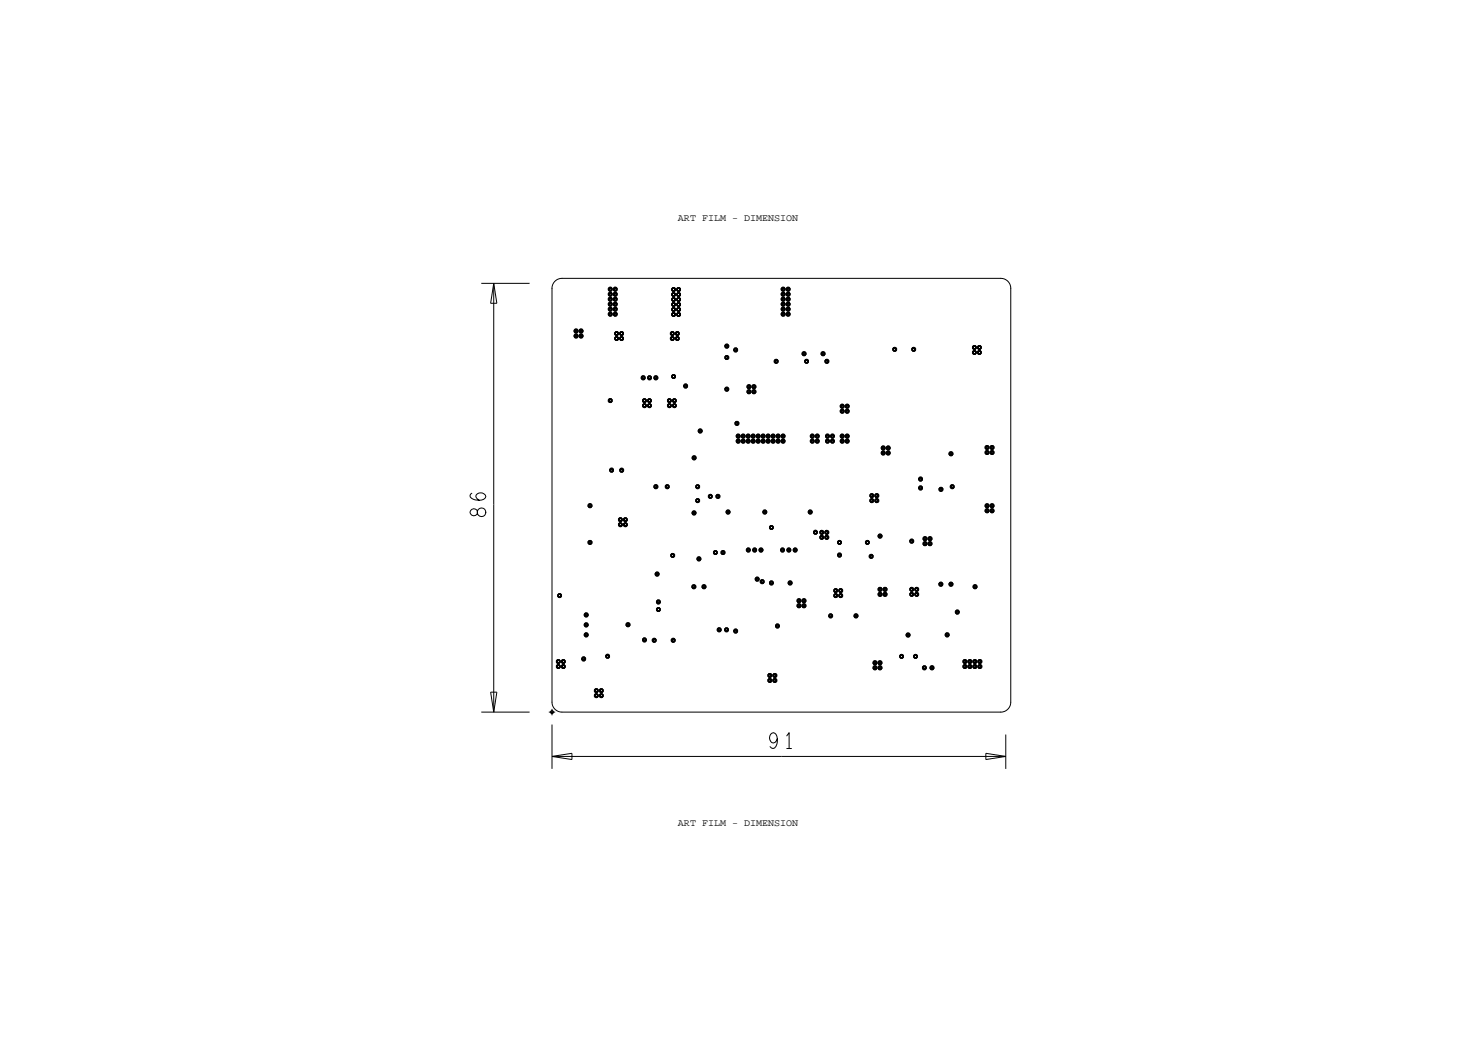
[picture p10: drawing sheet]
<svg xmlns="http://www.w3.org/2000/svg" width="297mm" height="210mm" viewBox="0 0 297 210" stroke-linecap="round" stroke-linejoin="round" font-family="sans-serif">
<defs><g id="words">
<g font-size="2">
<text x="136" y="44.3">ART FILM - DIMENSION</text>
<text x="136" y="165.7">ART FILM - DIMENSION</text>
</g>
</g></defs>
<!-- layer: Board Outline -->
<path d="M96.5 56.8h9.7M99 56.8l.6 4h-1.2zM99 56.8v86M111.3 56.4l.6-.4 .8-.2h88a2 2 0 0 1 2 2v83a2 2 0 0 1-2 2h-88a2 2 0 0 1-2-2v-83l.1-.7zM98.4 138.8h1.2l-.6 4zM96.5 142.8h9.7M110.7 151.7h91M110.7 145.3v8.9M110.7 151.7l4-.6v1.2zM197.7 151.1l4 .6-4 .6zM201.7 147.3v6.9" fill="none" stroke="#000" stroke-width=".2"/>
<!-- layer: Nets -->
<g fill="none" stroke="#000" stroke-width=".2">
<path d="M122.2 59.8h.4v.4h-.4zM122.2 58.8h.4v.4h-.4zM122.2 57.8h.4v.4h-.4zM123.2 59.8h.4v.4h-.4zM123.2 58.8h.4v.4h-.4zM123.2 57.8h.4v.4h-.4zM134.9 58.9h.4v.3h-.4zM134.9 57.9h.4v.3h-.4zM134.9 59.9h.4v.3h-.4zM135.9 58.9h.4v.3h-.4zM135.9 57.9h.4v.3h-.4zM135.9 59.9h.4v.3h-.4z"/>
<path d="M156.9 59.8h.3v.4h-.3zM156.9 57.8h.3v.4h-.3zM156.9 58.8h.3v.4h-.3zM157.9 59.8h.3v.4h-.3zM157.9 57.8h.3v.4h-.3zM157.9 58.8h.3v.4h-.3zM115.3 67.2h.4v.4h-.4zM115.3 66.2h.4v.4h-.4zM116.3 67.2h.4v.4h-.4zM116.3 66.2h.4v.4h-.4zM122.2 60.8h.4v.4h-.4zM122.2 61.8h.4v.4h-.4z"/>
<path d="M122.2 62.8h.4v.4h-.4zM123.2 60.8h.4v.4h-.4zM123.2 61.8h.4v.4h-.4zM123.2 62.8h.4v.4h-.4zM123.5 67.7h.3v.4h-.3zM123.5 66.7h.3v.4h-.3zM124.5 67.7h.3v.4h-.3zM124.5 66.7h.3v.4h-.3zM128.8 75.6h.4v.3h-.4zM130.1 75.6h.3v.3h-.3zM131.3 75.6h.4v.3h-.4zM134.6 67.7h.4v.4h-.4z"/>
<path d="M134.6 66.7h.4v.4h-.4zM134.9 60.9h.4v.3h-.4zM134.9 61.9h.4v.3h-.4zM134.9 62.9h.4v.3h-.4zM134.9 75.3h.4v.4h-.4zM135.6 67.7h.4v.4h-.4zM135.6 66.7h.4v.4h-.4zM135.9 60.9h.4v.3h-.4zM135.9 61.9h.4v.3h-.4zM135.9 62.9h.4v.3h-.4zM137.3 77.3h.4v.3h-.4zM145.6 69.3h.3v.3h-.3z"/>
<path d="M145.6 71.5h.3v.4h-.3zM145.6 77.9h.3v.3h-.3zM147.3 70h.4v.4h-.4zM150 77.4h.4v.3h-.4zM150 78.4h.4v.3h-.4zM151 77.4h.4v.3h-.4zM151 78.4h.4v.3h-.4zM155.5 72.3h.3v.3h-.3zM156.9 60.8h.3v.4h-.3zM156.9 61.8h.3v.4h-.3zM156.9 62.8h.3v.4h-.3zM157.9 60.8h.3v.4h-.3z"/>
<path d="M157.9 61.8h.3v.4h-.3zM157.9 62.8h.3v.4h-.3zM161.1 70.8h.3v.3h-.3zM161.6 72.3h.3v.3h-.3zM164.9 70.8h.3v.3h-.3zM165.6 72.3h.4v.3h-.4zM179.2 69.9h.4v.3h-.4zM183 69.9h.4v.3h-.4zM195.2 69.5h.4v.4h-.4zM195.2 70.5h.4v.4h-.4zM196.2 69.5h.4v.4h-.4zM196.2 70.5h.4v.4h-.4z"/>
<path d="M122.2 80.2h.4v.3h-.4zM122.5 94.1h.3v.4h-.3zM124.5 94.1h.4v.4h-.4zM129.1 80.2h.3v.3h-.3zM129.1 81.2h.3v.3h-.3zM130.1 80.2h.3v.3h-.3zM130.1 81.2h.3v.3h-.3zM131.3 97.4h.4v.4h-.4zM133.6 97.4h.4v.4h-.4zM134.1 80.2h.3v.3h-.3zM134.1 81.2h.3v.3h-.3zM135.1 80.2h.3v.3h-.3z"/>
<path d="M135.1 81.2h.3v.3h-.3zM139 91.7h.4v.3h-.4zM139.7 97.4h.4v.4h-.4zM140.2 86.3h.4v.3h-.4zM142.3 99.4h.3v.3h-.3zM143.8 99.4h.4v.3h-.4zM147.6 84.7h.4v.4h-.4zM147.8 87.3h.4v.3h-.4zM147.8 88.3h.4v.3h-.4zM148.8 87.3h.4v.3h-.4zM148.8 88.3h.4v.3h-.4zM149.8 87.3h.4v.3h-.4z"/>
<path d="M149.8 88.3h.4v.3h-.4zM150.8 87.3h.4v.3h-.4zM150.8 88.3h.4v.3h-.4zM151.8 87.3h.4v.3h-.4zM151.8 88.3h.4v.3h-.4zM152.8 87.3h.4v.3h-.4zM152.8 88.3h.4v.3h-.4zM153.8 87.3h.4v.3h-.4zM153.8 88.3h.4v.3h-.4zM154.8 87.3h.4v.3h-.4zM154.8 88.3h.4v.3h-.4zM155.8 87.3h.4v.3h-.4z"/>
<path d="M155.8 88.3h.4v.3h-.4zM156.8 87.3h.4v.3h-.4zM156.8 88.3h.4v.3h-.4zM162.7 87.3h.4v.3h-.4zM162.7 88.3h.4v.3h-.4zM163.7 87.3h.4v.3h-.4zM163.7 88.3h.4v.3h-.4zM165.8 87.3h.3v.3h-.3zM165.8 88.3h.3v.3h-.3zM166.8 87.3h.3v.3h-.3zM166.8 88.3h.3v.3h-.3zM168.7 81.3h.4v.3h-.4z"/>
<path d="M168.7 82.3h.4v.3h-.4zM168.7 87.3h.4v.3h-.4zM168.7 88.3h.4v.3h-.4zM169.7 81.3h.4v.3h-.4zM169.7 82.3h.4v.3h-.4zM169.7 87.3h.4v.3h-.4zM169.7 88.3h.4v.3h-.4zM174.6 99.2h.4v.4h-.4zM175.6 99.2h.4v.4h-.4zM176.9 89.7h.4v.3h-.4zM176.9 90.7h.4v.3h-.4zM177.9 89.7h.4v.3h-.4z"/>
<path d="M177.9 90.7h.4v.3h-.4zM184.4 97.7h.4v.3h-.4zM184.4 95.9h.4v.4h-.4zM188.5 98h.4v.3h-.4zM190.5 90.8h.4v.4h-.4zM190.8 97.4h.3v.4h-.3zM197.8 89.6h.3v.3h-.3zM197.8 90.6h.3v.3h-.3zM198.8 89.6h.3v.3h-.3zM198.8 90.6h.3v.3h-.3zM112 119.3h.4v.3h-.4zM118.1 101.3h.4v.3h-.4z"/>
<path d="M118.1 108.6h.4v.4h-.4zM124.2 105.1h.4v.3h-.4zM124.2 104.1h.4v.3h-.4zM125.2 105.1h.4v.3h-.4zM125.2 104.1h.4v.3h-.4zM131.6 115h.4v.3h-.4zM134.7 111.2h.4v.4h-.4zM139 117.5h.3v.4h-.3zM139 102.7h.4v.4h-.4zM139.7 100.2h.4v.4h-.4zM140 111.9h.3v.4h-.3zM141 117.5h.4v.4h-.4z"/>
<path d="M143.3 110.7h.4v.3h-.4zM144.8 110.7h.4v.3h-.4zM145.8 102.5h.4v.4h-.4zM149.9 110.1h.4v.4h-.4zM151.2 110.1h.3v.4h-.3zM151.7 116h.3v.3h-.3zM152.4 110.1h.4v.4h-.4zM152.7 116.5h.3v.3h-.3zM153.2 102.5h.4v.4h-.4zM154.5 105.6h.4v.4h-.4zM154.5 116.7h.4v.4h-.4zM156.7 110.1h.4v.4h-.4z"/>
<path d="M158 110.1h.4v.4h-.4zM158.3 116.7h.3v.4h-.3zM159.3 110.1h.4v.4h-.4zM162.3 102.5h.4v.4h-.4zM163.3 106.6h.4v.3h-.4zM164.6 106.6h.4v.3h-.4zM164.6 107.6h.4v.3h-.4zM165.6 106.6h.4v.3h-.4zM165.6 107.6h.4v.3h-.4zM167.4 119.3h.4v.3h-.4zM167.4 118.3h.4v.3h-.4zM168.2 111.2h.3v.3h-.3z"/>
<path d="M168.2 108.6h.3v.4h-.3zM168.4 119.3h.4v.3h-.4zM168.4 118.3h.4v.3h-.4zM173.8 108.6h.3v.4h-.3zM174.5 111.4h.4v.4h-.4zM174.6 100.2h.4v.4h-.4zM175.6 100.2h.4v.4h-.4zM176.3 107.4h.4v.3h-.4zM176.3 119h.4v.4h-.4zM176.3 118h.4v.4h-.4zM177.3 119h.4v.4h-.4zM177.3 118h.4v.4h-.4z"/>
<path d="M182.6 119h.4v.4h-.4zM182.6 118h.4v.4h-.4zM182.6 108.4h.4v.3h-.4zM183.6 119h.4v.4h-.4zM183.6 118h.4v.4h-.4zM185.3 107.9h.4v.3h-.4zM185.3 108.9h.4v.3h-.4zM186.3 107.9h.4v.3h-.4zM186.3 108.9h.4v.3h-.4zM188.5 117h.4v.3h-.4zM190.5 117h.4v.3h-.4zM195.3 117.5h.4v.4h-.4z"/>
<path d="M197.8 101.3h.3v.3h-.3zM197.8 102.3h.3v.3h-.3zM198.8 101.3h.3v.3h-.3zM198.8 102.3h.3v.3h-.3zM111.8 132.5h.4v.4h-.4zM111.8 133.5h.4v.4h-.4zM112.8 133.5h.4v.4h-.4zM112.8 132.5h.4v.4h-.4zM116.9 132h.3v.3h-.3zM117.4 123.2h.3v.3h-.3zM117.4 125.2h.3v.3h-.3zM117.4 127.2h.3v.3h-.3z"/>
<path d="M119.4 139.4h.4v.3h-.4zM119.4 138.4h.4v.3h-.4zM120.4 139.4h.4v.3h-.4zM120.4 138.4h.4v.3h-.4zM121.7 131.5h.3v.3h-.3zM125.8 125.1h.3v.4h-.3zM129.1 128.2h.3v.3h-.3zM131 128.3h.4v.3h-.4zM131.8 120.6h.4v.3h-.4zM131.8 122.1h.4v.3h-.4zM134.8 128.3h.4v.3h-.4zM144 126.1h.4v.4h-.4z"/>
<path d="M145.5 126.1h.4v.4h-.4zM147.3 126.4h.4v.3h-.4zM154.2 135.3h.4v.4h-.4zM154.2 136.3h.4v.4h-.4zM155.2 135.3h.4v.4h-.4zM155.2 136.3h.4v.4h-.4zM155.7 125.4h.4v.3h-.4zM160 120.3h.4v.4h-.4zM160 121.3h.4v.4h-.4zM161 120.3h.4v.4h-.4zM161 121.3h.4v.4h-.4zM166.4 123.4h.4v.3h-.4z"/>
<path d="M171.5 123.4h.3v.3h-.3zM175.3 132.8h.4v.3h-.4zM175.3 133.8h.4v.3h-.4zM176.3 132.8h.4v.3h-.4zM176.3 133.8h.4v.3h-.4zM180.6 131.5h.4v.3h-.4zM181.9 127.2h.4v.3h-.4zM183.4 131.5h.4v.3h-.4zM185.2 133.8h.4v.3h-.4zM186.7 133.8h.4v.3h-.4zM189.8 127.2h.3v.3h-.3zM191.8 122.6h.4v.3h-.4z"/>
<path d="M193.3 133.5h.4v.4h-.4zM193.3 132.5h.4v.4h-.4zM194.3 133.5h.4v.4h-.4zM194.3 132.5h.4v.4h-.4zM195.3 133.5h.4v.4h-.4zM195.3 132.5h.4v.4h-.4zM196.3 133.5h.4v.4h-.4zM196.3 132.5h.4v.4h-.4z"/>
<circle cx="122.4" cy="59" r=".4"/>
<circle cx="122.4" cy="58" r=".4"/>
<circle cx="123.4" cy="59" r=".4"/>
<circle cx="123.4" cy="58" r=".4"/>
<circle cx="135.1" cy="58.1" r=".4"/>
<circle cx="135.1" cy="59.1" r=".4"/>
<circle cx="136.1" cy="58.1" r=".4"/>
<circle cx="136.1" cy="59.1" r=".4"/>
<circle cx="157" cy="59" r=".4"/>
<circle cx="157" cy="58" r=".4"/>
<circle cx="158" cy="59" r=".4"/>
<circle cx="158" cy="58" r=".4"/>
<circle cx="115.5" cy="67.4" r=".4"/>
<circle cx="115.5" cy="66.4" r=".4"/>
<circle cx="116.5" cy="67.4" r=".4"/>
<circle cx="116.5" cy="66.4" r=".4"/>
<circle cx="122.4" cy="60" r=".4"/>
<circle cx="122.4" cy="61" r=".4"/>
<circle cx="122.4" cy="62" r=".4"/>
<circle cx="122.4" cy="63" r=".4"/>
<circle cx="123.4" cy="61" r=".4"/>
<circle cx="123.4" cy="60" r=".4"/>
<circle cx="123.4" cy="63" r=".4"/>
<circle cx="123.4" cy="62" r=".4"/>
<circle cx="123.6" cy="66.9" r=".4"/>
<circle cx="123.6" cy="67.9" r=".4"/>
<circle cx="124.6" cy="66.9" r=".4"/>
<circle cx="124.6" cy="67.9" r=".4"/>
<circle cx="129" cy="75.8" r=".4"/>
<circle cx="130.3" cy="75.8" r=".4"/>
<circle cx="131.5" cy="75.8" r=".4"/>
<circle cx="134.8" cy="66.9" r=".4"/>
<circle cx="134.8" cy="67.9" r=".4"/>
<circle cx="135.1" cy="61.1" r=".4"/>
<circle cx="135.1" cy="60.1" r=".4"/>
<circle cx="135.1" cy="63.1" r=".4"/>
<circle cx="135.1" cy="75.5" r=".4"/>
<circle cx="135.1" cy="62.1" r=".4"/>
<circle cx="135.8" cy="66.9" r=".4"/>
<circle cx="135.8" cy="67.9" r=".4"/>
<circle cx="136.1" cy="61.1" r=".4"/>
<circle cx="136.1" cy="60.1" r=".4"/>
<circle cx="136.1" cy="63.1" r=".4"/>
<circle cx="136.1" cy="62.1" r=".4"/>
<circle cx="137.5" cy="77.4" r=".4"/>
<circle cx="145.7" cy="69.4" r=".4"/>
<circle cx="145.7" cy="78.1" r=".4"/>
<circle cx="145.7" cy="71.7" r=".4"/>
<circle cx="147.5" cy="70.2" r=".4"/>
<circle cx="150.2" cy="77.6" r=".4"/>
<circle cx="150.2" cy="78.6" r=".4"/>
<circle cx="151.2" cy="77.6" r=".4"/>
<circle cx="151.2" cy="78.6" r=".4"/>
<circle cx="155.7" cy="72.5" r=".4"/>
<circle cx="157" cy="61" r=".4"/>
<circle cx="157" cy="63" r=".4"/>
<circle cx="157" cy="60" r=".4"/>
<circle cx="157" cy="62" r=".4"/>
<circle cx="158" cy="61" r=".4"/>
<circle cx="158" cy="63" r=".4"/>
<circle cx="158" cy="60" r=".4"/>
<circle cx="158" cy="62" r=".4"/>
<circle cx="161.2" cy="71" r=".4"/>
<circle cx="161.7" cy="72.5" r=".4"/>
<circle cx="165.1" cy="71" r=".4"/>
<circle cx="165.8" cy="72.5" r=".4"/>
<circle cx="179.4" cy="70.1" r=".4"/>
<circle cx="183.2" cy="70.1" r=".4"/>
<circle cx="195.4" cy="69.7" r=".4"/>
<circle cx="195.4" cy="70.7" r=".4"/>
<circle cx="196.4" cy="69.7" r=".4"/>
<circle cx="196.4" cy="70.7" r=".4"/>
<circle cx="122.4" cy="80.3" r=".4"/>
<circle cx="122.6" cy="94.3" r=".4"/>
<circle cx="124.7" cy="94.3" r=".4"/>
<circle cx="129.2" cy="81.4" r=".4"/>
<circle cx="129.2" cy="80.4" r=".4"/>
<circle cx="130.2" cy="81.4" r=".4"/>
<circle cx="130.2" cy="80.4" r=".4"/>
<circle cx="131.5" cy="97.6" r=".4"/>
<circle cx="133.8" cy="97.6" r=".4"/>
<circle cx="134.2" cy="81.4" r=".4"/>
<circle cx="134.2" cy="80.4" r=".4"/>
<circle cx="135.2" cy="80.4" r=".4"/>
<circle cx="135.2" cy="81.4" r=".4"/>
<circle cx="139.2" cy="91.8" r=".4"/>
<circle cx="139.9" cy="97.6" r=".4"/>
<circle cx="140.4" cy="86.4" r=".4"/>
<circle cx="142.4" cy="99.6" r=".4"/>
<circle cx="144" cy="99.6" r=".4"/>
<circle cx="147.8" cy="84.9" r=".4"/>
<circle cx="148" cy="88.5" r=".4"/>
<circle cx="148" cy="87.5" r=".4"/>
<circle cx="149" cy="87.5" r=".4"/>
<circle cx="149" cy="88.5" r=".4"/>
<circle cx="150" cy="87.5" r=".4"/>
<circle cx="150" cy="88.5" r=".4"/>
<circle cx="151" cy="87.5" r=".4"/>
<circle cx="151" cy="88.5" r=".4"/>
<circle cx="152" cy="88.5" r=".4"/>
<circle cx="152" cy="87.5" r=".4"/>
<circle cx="153" cy="88.5" r=".4"/>
<circle cx="153" cy="87.5" r=".4"/>
<circle cx="154" cy="87.5" r=".4"/>
<circle cx="154" cy="88.5" r=".4"/>
<circle cx="155" cy="87.5" r=".4"/>
<circle cx="155" cy="88.5" r=".4"/>
<circle cx="156" cy="87.5" r=".4"/>
<circle cx="156" cy="88.5" r=".4"/>
<circle cx="157" cy="87.5" r=".4"/>
<circle cx="157" cy="88.5" r=".4"/>
<circle cx="162.9" cy="88.5" r=".4"/>
<circle cx="162.9" cy="87.5" r=".4"/>
<circle cx="163.9" cy="87.5" r=".4"/>
<circle cx="163.9" cy="88.5" r=".4"/>
<circle cx="165.9" cy="88.5" r=".4"/>
<circle cx="165.9" cy="87.5" r=".4"/>
<circle cx="166.9" cy="88.5" r=".4"/>
<circle cx="166.9" cy="87.5" r=".4"/>
<circle cx="168.9" cy="82.5" r=".4"/>
<circle cx="168.9" cy="88.5" r=".4"/>
<circle cx="168.9" cy="81.5" r=".4"/>
<circle cx="168.9" cy="87.5" r=".4"/>
<circle cx="169.9" cy="82.5" r=".4"/>
<circle cx="169.9" cy="88.5" r=".4"/>
<circle cx="169.9" cy="87.5" r=".4"/>
<circle cx="169.9" cy="81.5" r=".4"/>
<circle cx="174.8" cy="99.4" r=".4"/>
<circle cx="175.8" cy="99.4" r=".4"/>
<circle cx="177.1" cy="90.9" r=".4"/>
<circle cx="177.1" cy="89.9" r=".4"/>
<circle cx="178.1" cy="89.9" r=".4"/>
<circle cx="178.1" cy="90.9" r=".4"/>
<circle cx="184.6" cy="96.1" r=".4"/>
<circle cx="184.6" cy="97.9" r=".4"/>
<circle cx="188.7" cy="98.2" r=".4"/>
<circle cx="190.7" cy="91" r=".4"/>
<circle cx="191" cy="97.6" r=".4"/>
<circle cx="197.9" cy="89.8" r=".4"/>
<circle cx="197.9" cy="90.8" r=".4"/>
<circle cx="198.9" cy="89.8" r=".4"/>
<circle cx="198.9" cy="90.8" r=".4"/>
<circle cx="112.2" cy="119.5" r=".4"/>
<circle cx="118.3" cy="101.4" r=".4"/>
<circle cx="118.3" cy="108.8" r=".4"/>
<circle cx="124.4" cy="105.2" r=".4"/>
<circle cx="124.4" cy="104.2" r=".4"/>
<circle cx="125.4" cy="104.2" r=".4"/>
<circle cx="125.4" cy="105.2" r=".4"/>
<circle cx="131.8" cy="115.1" r=".4"/>
<circle cx="134.9" cy="111.4" r=".4"/>
<circle cx="139.1" cy="117.7" r=".4"/>
<circle cx="139.2" cy="102.9" r=".4"/>
<circle cx="139.9" cy="100.4" r=".4"/>
<circle cx="140.2" cy="112.1" r=".4"/>
<circle cx="141.2" cy="117.7" r=".4"/>
<circle cx="143.5" cy="110.8" r=".4"/>
<circle cx="145" cy="110.8" r=".4"/>
<circle cx="146" cy="102.7" r=".4"/>
<circle cx="150.1" cy="110.3" r=".4"/>
<circle cx="151.3" cy="110.3" r=".4"/>
<circle cx="151.8" cy="116.2" r=".4"/>
<circle cx="152.6" cy="110.3" r=".4"/>
<circle cx="152.8" cy="116.7" r=".4"/>
<circle cx="153.4" cy="102.7" r=".4"/>
<circle cx="154.7" cy="105.8" r=".4"/>
<circle cx="154.7" cy="116.9" r=".4"/>
<circle cx="156.9" cy="110.3" r=".4"/>
<circle cx="158.2" cy="110.3" r=".4"/>
<circle cx="158.4" cy="116.9" r=".4"/>
<circle cx="159.5" cy="110.3" r=".4"/>
<circle cx="162.5" cy="102.7" r=".4"/>
<circle cx="163.5" cy="106.8" r=".4"/>
<circle cx="164.8" cy="106.8" r=".4"/>
<circle cx="164.8" cy="107.8" r=".4"/>
<circle cx="165.8" cy="106.8" r=".4"/>
<circle cx="165.8" cy="107.8" r=".4"/>
<circle cx="167.6" cy="119.5" r=".4"/>
<circle cx="167.6" cy="118.5" r=".4"/>
<circle cx="168.4" cy="108.8" r=".4"/>
<circle cx="168.4" cy="111.3" r=".4"/>
<circle cx="168.6" cy="119.5" r=".4"/>
<circle cx="168.6" cy="118.5" r=".4"/>
<circle cx="173.9" cy="108.8" r=".4"/>
<circle cx="174.7" cy="111.6" r=".4"/>
<circle cx="174.8" cy="100.4" r=".4"/>
<circle cx="175.8" cy="100.4" r=".4"/>
<circle cx="176.5" cy="118.2" r=".4"/>
<circle cx="176.5" cy="119.2" r=".4"/>
<circle cx="176.5" cy="107.5" r=".4"/>
<circle cx="177.5" cy="118.2" r=".4"/>
<circle cx="177.5" cy="119.2" r=".4"/>
<circle cx="182.8" cy="119.2" r=".4"/>
<circle cx="182.8" cy="118.2" r=".4"/>
<circle cx="182.8" cy="108.5" r=".4"/>
<circle cx="183.8" cy="119.2" r=".4"/>
<circle cx="183.8" cy="118.2" r=".4"/>
<circle cx="185.5" cy="108.1" r=".4"/>
<circle cx="185.5" cy="109.1" r=".4"/>
<circle cx="186.5" cy="108.1" r=".4"/>
<circle cx="186.5" cy="109.1" r=".4"/>
<circle cx="188.7" cy="117.2" r=".4"/>
<circle cx="190.7" cy="117.2" r=".4"/>
<circle cx="195.5" cy="117.7" r=".4"/>
<circle cx="197.9" cy="102.4" r=".4"/>
<circle cx="197.9" cy="101.4" r=".4"/>
<circle cx="198.9" cy="102.4" r=".4"/>
<circle cx="198.9" cy="101.4" r=".4"/>
<circle cx="112" cy="133.7" r=".4"/>
<circle cx="112" cy="132.7" r=".4"/>
<circle cx="113" cy="133.7" r=".4"/>
<circle cx="113" cy="132.7" r=".4"/>
<circle cx="117" cy="132.2" r=".4"/>
<circle cx="117.6" cy="125.3" r=".4"/>
<circle cx="117.6" cy="123.3" r=".4"/>
<circle cx="117.6" cy="127.3" r=".4"/>
<circle cx="119.6" cy="139.5" r=".4"/>
<circle cx="119.6" cy="138.5" r=".4"/>
<circle cx="120.6" cy="138.5" r=".4"/>
<circle cx="120.6" cy="139.5" r=".4"/>
<circle cx="121.8" cy="131.6" r=".4"/>
<circle cx="125.9" cy="125.3" r=".4"/>
<circle cx="129.2" cy="128.4" r=".4"/>
<circle cx="131.2" cy="128.4" r=".4"/>
<circle cx="132" cy="120.7" r=".4"/>
<circle cx="132" cy="122.3" r=".4"/>
<circle cx="135" cy="128.4" r=".4"/>
<circle cx="144.2" cy="126.3" r=".4"/>
<circle cx="145.7" cy="126.3" r=".4"/>
<circle cx="147.5" cy="126.6" r=".4"/>
<circle cx="154.4" cy="135.5" r=".4"/>
<circle cx="154.4" cy="136.5" r=".4"/>
<circle cx="155.4" cy="135.5" r=".4"/>
<circle cx="155.4" cy="136.5" r=".4"/>
<circle cx="155.9" cy="125.6" r=".4"/>
<circle cx="160.2" cy="121.5" r=".4"/>
<circle cx="160.2" cy="120.5" r=".4"/>
<circle cx="161.2" cy="121.5" r=".4"/>
<circle cx="161.2" cy="120.5" r=".4"/>
<circle cx="166.6" cy="123.5" r=".4"/>
<circle cx="171.7" cy="123.5" r=".4"/>
<circle cx="175.5" cy="132.9" r=".4"/>
<circle cx="175.5" cy="133.9" r=".4"/>
<circle cx="176.5" cy="132.9" r=".4"/>
<circle cx="176.5" cy="133.9" r=".4"/>
<circle cx="180.8" cy="131.7" r=".4"/>
<circle cx="182.1" cy="127.4" r=".4"/>
<circle cx="183.6" cy="131.7" r=".4"/>
<circle cx="185.4" cy="133.9" r=".4"/>
<circle cx="186.9" cy="133.9" r=".4"/>
<circle cx="189.9" cy="127.3" r=".4"/>
<circle cx="192" cy="122.8" r=".4"/>
<circle cx="193.5" cy="133.7" r=".4"/>
<circle cx="193.5" cy="132.7" r=".4"/>
<circle cx="194.5" cy="133.7" r=".4"/>
<circle cx="194.5" cy="132.7" r=".4"/>
<circle cx="195.5" cy="133.7" r=".4"/>
<circle cx="195.5" cy="132.7" r=".4"/>
<circle cx="196.5" cy="133.7" r=".4"/>
<circle cx="196.5" cy="132.7" r=".4"/>
</g>
<!-- layer: Text -->
<path d="M94.6 98.9l-.3 .5a1.84 1.84 0 0 0 2.2 .9l.8-.4a.9 .9 0 0 0-.3-.9 .9 .9 0 0 0-.9-.1 .65 .65 0 0 0-.6 .5 .65 .65 0 0 0 .2 .7l.4 .2M94.6 102.2a.72 .72 0 0 0 .2 1.2 .72 .72 0 0 0 .9-.8 .86 .86 0 0 1 1.4-.6 .86 .86 0 0 1 0 1.5 .86 .86 0 0 1-1.4-.6 .72 .72 0 0 0-.2-.7 .72 .72 0 0 0-.9 0zM155.9 148.2l-.3 .5a.61 .61 0 0 1-1 .1 1.11 1.11 0 0 1 .5-1.8 1.72 1.72 0 0 1 .7 2.2l-.5 .8-.3 .1-.6-.3M157.8 147.6l.4-.6v3.1M157.8 150.1h.9" fill="none" stroke="#000" stroke-width=".2"/>
<!-- layer: Drawing Origin -->
<path d="M110.1 142.8h1.2M110.5 142.6h.4v.4h-.4zM110.7 142.2v1.3" fill="none" stroke="#000" stroke-width=".2"/>
<use href="#words"/>
</svg>
